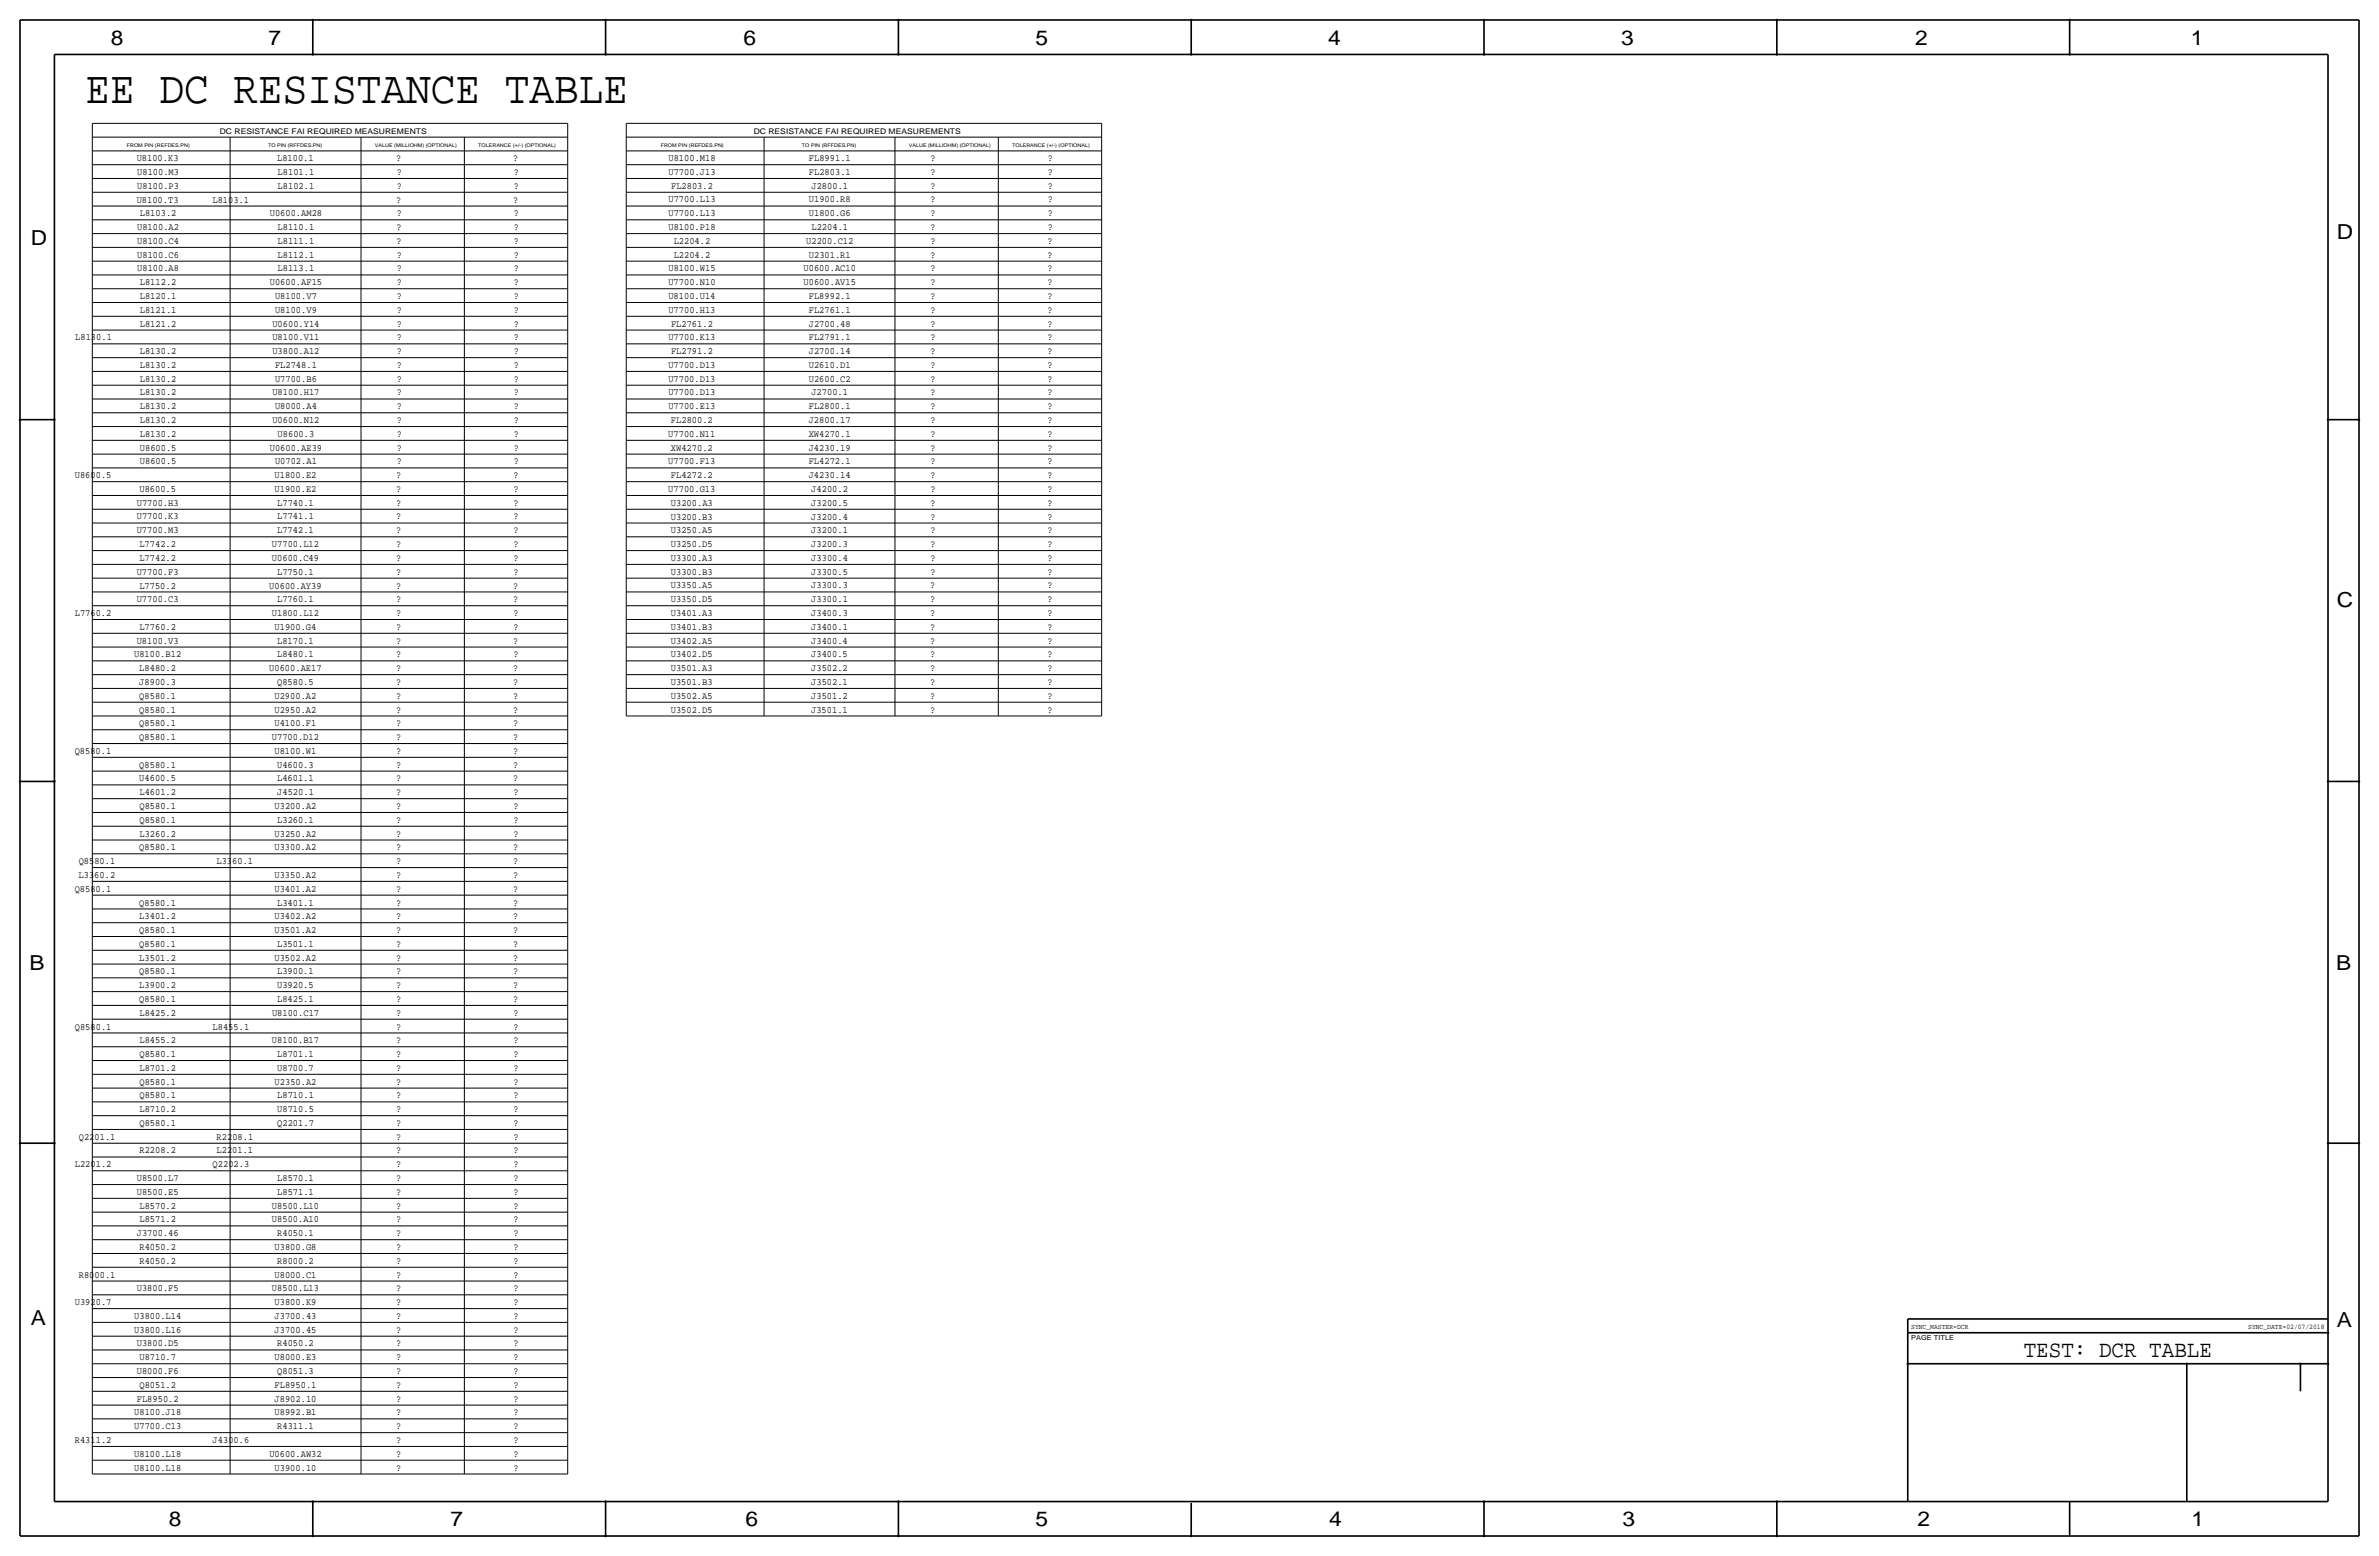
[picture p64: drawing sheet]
<svg xmlns="http://www.w3.org/2000/svg" width="877mm" height="574mm" viewBox="0 0 877 574" stroke-linecap="round" stroke-linejoin="round" font-family="sans-serif">
<defs><g id="words">
<text font-size="17" x="31.5" y="37.8">EE DC RESISTANCE TABLE</text>
<text font-size="8.6" x="746.1" y="500.1">TEST: DCR TABLE</text>
<g font-size="7.6">
<text x="40.9" y="16.5">8</text>
<text x="99" y="16.5">7</text>
<text x="274.1" y="16.5">6</text>
<text x="381.8" y="16.5">5</text>
<text x="489.7" y="16.5">4</text>
<text x="597.7" y="16.5">3</text>
<text x="706.1" y="16.5">2</text>
<text x="807.7" y="16.5">1</text>
<text x="861.6" y="88.1">D</text>
<text x="11.4" y="90.4">D</text>
<text x="861.6" y="223.8">C</text>
<text x="10.9" y="357.6">B</text>
<text x="861.3" y="357.4">B</text>
<text x="11.4" y="488.4">A</text>
<text x="861.6" y="489.2">A</text>
<text x="62.2" y="562.6">8</text>
<text x="166.1" y="562.6">7</text>
<text x="274.8" y="562.6">6</text>
<text x="381.8" y="562.6">5</text>
<text x="490" y="562.6">4</text>
<text x="598.2" y="562.6">3</text>
<text x="706.9" y="562.6">2</text>
<text x="808" y="562.6">1</text>
</g>
<g font-size="3.6">
<text x="50.4" y="59.5">U8100.K3</text>
<text x="102.2" y="59.5">L8100.1</text>
<text x="146.1" y="59.5">?</text>
<text x="189.2" y="59.5">?</text>
<text x="246.5" y="59.4">U8100.M18</text>
<text x="298.2" y="59.4">FL8991.1</text>
<text x="343.1" y="59.4">?</text>
<text x="386.3" y="59.4">?</text>
<text x="50.6" y="64.5">U8100.M3</text>
<text x="102.4" y="64.5">L8101.1</text>
<text x="146.3" y="64.5">?</text>
<text x="189.4" y="64.5">?</text>
<text x="246.5" y="64.5">U7700.J13</text>
<text x="298.2" y="64.5">FL2803.1</text>
<text x="343.1" y="64.5">?</text>
<text x="386.3" y="64.5">?</text>
<text x="50.6" y="69.6">U8100.P3</text>
<text x="102.4" y="69.6">L8102.1</text>
<text x="146.3" y="69.6">?</text>
<text x="189.4" y="69.6">?</text>
<text x="247.4" y="69.5">FL2803.2</text>
<text x="299.2" y="69.5">J2800.1</text>
<text x="343.1" y="69.5">?</text>
<text x="386.3" y="69.5">?</text>
<text x="50.4" y="74.7">U8100.T3</text>
<text x="78.3" y="74.7">L8103.1</text>
<text x="146.1" y="74.7">?</text>
<text x="189.2" y="74.7">?</text>
<text x="246.4" y="74.6">U7700.L13</text>
<text x="298.2" y="74.6">U1900.R8</text>
<text x="343.1" y="74.6">?</text>
<text x="386.3" y="74.6">?</text>
<text x="51.6" y="79.7">L8103.2</text>
<text x="99.5" y="79.7">U0600.AM28</text>
<text x="146.3" y="79.7">?</text>
<text x="189.4" y="79.7">?</text>
<text x="246.4" y="79.7">U7700.L13</text>
<text x="298.2" y="79.7">U1800.G6</text>
<text x="343.1" y="79.7">?</text>
<text x="386.2" y="79.7">?</text>
<text x="50.6" y="84.8">U8100.A2</text>
<text x="50.6" y="89.9">U8100.C4</text>
<text x="102.3" y="84.8">L8110.1</text>
<text x="102.3" y="89.9">L8111.1</text>
<text x="146.2" y="84.8">?</text>
<text x="146.2" y="89.9">?</text>
<text x="189.4" y="84.8">?</text>
<text x="189.4" y="89.9">?</text>
<text x="246.4" y="84.8">U8100.P18</text>
<text x="248.4" y="89.9">L2204.2</text>
<text x="297.2" y="89.9">U2200.C12</text>
<text x="299.2" y="84.8">L2204.1</text>
<text x="343.1" y="89.9">?</text>
<text x="343.1" y="84.8">?</text>
<text x="386.2" y="89.9">?</text>
<text x="386.2" y="84.8">?</text>
<text x="50.6" y="94.9">U8100.C6</text>
<text x="102.3" y="94.9">L8112.1</text>
<text x="146.2" y="94.9">?</text>
<text x="189.4" y="94.9">?</text>
<text x="248.4" y="95">L2204.2</text>
<text x="298.2" y="95">U2301.R1</text>
<text x="343.1" y="95">?</text>
<text x="386.2" y="95">?</text>
<text x="50.6" y="100">U8100.A8</text>
<text x="102.3" y="100">L8113.1</text>
<text x="146.2" y="100">?</text>
<text x="189.4" y="100">?</text>
<text x="246.4" y="100">U8100.W15</text>
<text x="296.3" y="100">U0600.AC10</text>
<text x="343.1" y="100">?</text>
<text x="386.2" y="100">?</text>
<text x="51.6" y="105.1">L8112.2</text>
<text x="99.5" y="105.1">U0600.AF15</text>
<text x="146.2" y="105.1">?</text>
<text x="189.4" y="105.1">?</text>
<text x="246.4" y="105.1">U7700.N10</text>
<text x="296.3" y="105.1">U0600.AV15</text>
<text x="343.1" y="105.1">?</text>
<text x="386.2" y="105.1">?</text>
<text x="51.6" y="110.2">L8120.1</text>
<text x="101.4" y="110.2">U8100.V7</text>
<text x="146.2" y="110.2">?</text>
<text x="189.4" y="110.2">?</text>
<text x="246.4" y="110.2">U8100.U14</text>
<text x="298.2" y="110.2">FL8992.1</text>
<text x="343" y="110.2">?</text>
<text x="386.2" y="110.2">?</text>
<text x="51.6" y="115.3">L8121.1</text>
<text x="101.4" y="115.3">U8100.V9</text>
<text x="146.2" y="115.3">?</text>
<text x="189.4" y="115.3">?</text>
<text x="246.4" y="115.3">U7700.H13</text>
<text x="298.2" y="115.3">FL2761.1</text>
<text x="343" y="115.3">?</text>
<text x="386.2" y="115.3">?</text>
<text x="27.7" y="125.4">L8130.1</text>
<text x="51.6" y="120.4">L8121.2</text>
<text x="100.4" y="120.4">U0600.Y14</text>
<text x="100.4" y="125.4">U8100.V11</text>
<text x="146.3" y="120.4">?</text>
<text x="146.3" y="125.4">?</text>
<text x="189.4" y="120.4">?</text>
<text x="189.4" y="125.4">?</text>
<text x="246.4" y="125.4">U7700.K13</text>
<text x="247.4" y="120.4">FL2761.2</text>
<text x="298.2" y="125.4">FL2791.1</text>
<text x="298.2" y="120.4">J2700.48</text>
<text x="343" y="125.4">?</text>
<text x="343" y="120.4">?</text>
<text x="386.2" y="125.4">?</text>
<text x="386.2" y="120.4">?</text>
<text x="51.6" y="130.5">L8130.2</text>
<text x="100.4" y="130.5">U3800.A12</text>
<text x="146.3" y="130.5">?</text>
<text x="189.4" y="130.5">?</text>
<text x="247.4" y="130.5">FL2791.2</text>
<text x="298.2" y="130.5">J2700.14</text>
<text x="343" y="130.5">?</text>
<text x="386.2" y="130.5">?</text>
<text x="51.6" y="135.6">L8130.2</text>
<text x="101.4" y="135.6">FL2748.1</text>
<text x="146.3" y="135.6">?</text>
<text x="189.4" y="135.6">?</text>
<text x="246.4" y="135.6">U7700.D13</text>
<text x="298.2" y="135.6">U2610.D1</text>
<text x="343" y="135.6">?</text>
<text x="386.2" y="135.6">?</text>
<text x="51.6" y="140.7">L8130.2</text>
<text x="101.4" y="140.7">U7700.B6</text>
<text x="146.3" y="140.7">?</text>
<text x="189.4" y="140.7">?</text>
<text x="246.4" y="140.7">U7700.D13</text>
<text x="298.2" y="140.7">U2600.C2</text>
<text x="343" y="140.7">?</text>
<text x="386.2" y="140.7">?</text>
<text x="51.6" y="145.8">L8130.2</text>
<text x="100.4" y="145.8">U8100.H17</text>
<text x="146.3" y="145.8">?</text>
<text x="189.4" y="145.8">?</text>
<text x="246.4" y="145.8">U7700.D13</text>
<text x="299.1" y="145.8">J2700.1</text>
<text x="343" y="145.8">?</text>
<text x="386.2" y="145.8">?</text>
<text x="51.6" y="155.9">L8130.2</text>
<text x="51.6" y="150.8">L8130.2</text>
<text x="100.4" y="155.9">U0600.N12</text>
<text x="101.4" y="150.8">U8000.A4</text>
<text x="146.3" y="155.9">?</text>
<text x="146.3" y="150.8">?</text>
<text x="189.4" y="155.9">?</text>
<text x="189.4" y="150.8">?</text>
<text x="246.4" y="150.8">U7700.E13</text>
<text x="247.4" y="155.9">FL2800.2</text>
<text x="298.2" y="155.9">J2800.17</text>
<text x="298.2" y="150.8">FL2800.1</text>
<text x="343" y="155.9">?</text>
<text x="343" y="150.8">?</text>
<text x="386.2" y="155.9">?</text>
<text x="386.2" y="150.8">?</text>
<text x="51.6" y="161">L8130.2</text>
<text x="102.4" y="161">U8600.3</text>
<text x="146.3" y="161">?</text>
<text x="189.4" y="161">?</text>
<text x="246.4" y="161">U7700.N11</text>
<text x="298.2" y="161">XW4270.1</text>
<text x="343" y="161">?</text>
<text x="386.2" y="161">?</text>
<text x="51.6" y="166.1">U8600.5</text>
<text x="99.5" y="166.1">U0600.AE39</text>
<text x="146.3" y="166.1">?</text>
<text x="189.4" y="166.1">?</text>
<text x="247.4" y="166.1">XW4270.2</text>
<text x="298.2" y="166.1">J4230.19</text>
<text x="343" y="166.1">?</text>
<text x="386.2" y="166.1">?</text>
<text x="51.6" y="171.2">U8600.5</text>
<text x="101.4" y="171.2">U0702.A1</text>
<text x="146.3" y="171.2">?</text>
<text x="189.4" y="171.2">?</text>
<text x="246.4" y="171.2">U7700.F13</text>
<text x="298.2" y="171.2">FL4272.1</text>
<text x="343" y="171.2">?</text>
<text x="386.2" y="171.2">?</text>
<text x="27.6" y="176.3">U8600.5</text>
<text x="101.2" y="176.3">U1800.E2</text>
<text x="146.1" y="176.3">?</text>
<text x="189.3" y="176.3">?</text>
<text x="247.3" y="176.3">FL4272.2</text>
<text x="298.1" y="176.3">J4230.14</text>
<text x="343" y="176.3">?</text>
<text x="386.2" y="176.3">?</text>
<text x="51.4" y="181.4">U8600.5</text>
<text x="101.2" y="181.4">U1900.E2</text>
<text x="146.1" y="181.4">?</text>
<text x="189.3" y="181.4">?</text>
<text x="246.4" y="181.3">U7700.G13</text>
<text x="299.1" y="181.3">J4200.2</text>
<text x="343" y="181.3">?</text>
<text x="386.2" y="181.3">?</text>
<text x="50.4" y="186.4">U7700.H3</text>
<text x="50.4" y="191.5">U7700.K3</text>
<text x="102.2" y="186.4">L7740.1</text>
<text x="102.2" y="191.5">L7741.1</text>
<text x="146.1" y="186.4">?</text>
<text x="146.1" y="191.5">?</text>
<text x="189.3" y="186.4">?</text>
<text x="189.3" y="191.5">?</text>
<text x="247.3" y="191.5">U3200.B3</text>
<text x="247.3" y="186.4">U3200.A3</text>
<text x="299.1" y="191.5">J3200.4</text>
<text x="299.1" y="186.4">J3200.5</text>
<text x="343" y="191.5">?</text>
<text x="343" y="186.4">?</text>
<text x="386.2" y="191.5">?</text>
<text x="386.2" y="186.4">?</text>
<text x="50.4" y="196.6">U7700.M3</text>
<text x="102.2" y="196.6">L7742.1</text>
<text x="146.1" y="196.6">?</text>
<text x="189.3" y="196.6">?</text>
<text x="247.3" y="196.6">U3250.A5</text>
<text x="299.1" y="196.6">J3200.1</text>
<text x="343" y="196.6">?</text>
<text x="386.2" y="196.6">?</text>
<text x="51.4" y="201.7">L7742.2</text>
<text x="100.3" y="201.7">U7700.L12</text>
<text x="146.1" y="201.7">?</text>
<text x="189.3" y="201.7">?</text>
<text x="247.3" y="201.7">U3250.D5</text>
<text x="299.1" y="201.7">J3200.3</text>
<text x="343" y="201.7">?</text>
<text x="386.2" y="201.7">?</text>
<text x="51.4" y="206.8">L7742.2</text>
<text x="100.3" y="206.8">U0600.C49</text>
<text x="146.1" y="206.8">?</text>
<text x="189.3" y="206.8">?</text>
<text x="247.3" y="206.7">U3300.A3</text>
<text x="299.1" y="206.7">J3300.4</text>
<text x="343" y="206.7">?</text>
<text x="386.2" y="206.7">?</text>
<text x="50.4" y="211.8">U7700.F3</text>
<text x="102.2" y="211.8">L7750.1</text>
<text x="146.1" y="211.8">?</text>
<text x="189.2" y="211.8">?</text>
<text x="247.3" y="211.8">U3300.B3</text>
<text x="299.1" y="211.8">J3300.5</text>
<text x="343" y="211.8">?</text>
<text x="386.2" y="211.8">?</text>
<text x="51.4" y="216.9">L7750.2</text>
<text x="99.3" y="216.9">U0600.AY39</text>
<text x="146.1" y="216.9">?</text>
<text x="189.2" y="216.9">?</text>
<text x="247.3" y="222">U3350.D5</text>
<text x="247.3" y="216.9">U3350.A5</text>
<text x="299.1" y="222">J3300.1</text>
<text x="299.1" y="216.9">J3300.3</text>
<text x="343" y="222">?</text>
<text x="343" y="216.9">?</text>
<text x="386.2" y="222">?</text>
<text x="386.2" y="216.9">?</text>
<text x="27.6" y="227.1">L7760.2</text>
<text x="50.4" y="222">U7700.C3</text>
<text x="100.3" y="227.1">U1800.L12</text>
<text x="102.2" y="222">L7760.1</text>
<text x="146.1" y="222">?</text>
<text x="146.1" y="227.1">?</text>
<text x="189.2" y="222">?</text>
<text x="189.3" y="227.1">?</text>
<text x="247.3" y="227.1">U3401.A3</text>
<text x="299.1" y="227.1">J3400.3</text>
<text x="343" y="227.1">?</text>
<text x="386.2" y="227.1">?</text>
<text x="51.4" y="232.2">L7760.2</text>
<text x="101.2" y="232.2">U1900.G4</text>
<text x="146.1" y="232.2">?</text>
<text x="189.3" y="232.2">?</text>
<text x="247.3" y="232.1">U3401.B3</text>
<text x="299.1" y="232.1">J3400.1</text>
<text x="343" y="232.1">?</text>
<text x="386.2" y="232.1">?</text>
<text x="50.4" y="237.2">U8100.V3</text>
<text x="102.2" y="237.2">L8170.1</text>
<text x="146.1" y="237.2">?</text>
<text x="189.2" y="237.2">?</text>
<text x="247.3" y="237.2">U3402.A5</text>
<text x="299.1" y="237.2">J3400.4</text>
<text x="343" y="237.2">?</text>
<text x="386.1" y="237.2">?</text>
<text x="49.5" y="242.3">U8100.B12</text>
<text x="102.2" y="242.3">L8480.1</text>
<text x="146.1" y="242.3">?</text>
<text x="189.3" y="242.3">?</text>
<text x="247.3" y="242.3">U3402.D5</text>
<text x="299.1" y="242.3">J3400.5</text>
<text x="343" y="242.3">?</text>
<text x="386.1" y="242.3">?</text>
<text x="51.4" y="247.4">L8480.2</text>
<text x="99.3" y="247.4">U0600.AE17</text>
<text x="146.1" y="247.4">?</text>
<text x="189.2" y="247.4">?</text>
<text x="247.3" y="247.4">U3501.A3</text>
<text x="299.1" y="247.4">J3502.2</text>
<text x="343" y="247.4">?</text>
<text x="386.1" y="247.4">?</text>
<text x="51.4" y="252.5">J8900.3</text>
<text x="51.4" y="257.6">Q8580.1</text>
<text x="101.2" y="257.6">U2900.A2</text>
<text x="102.2" y="252.5">Q8580.5</text>
<text x="146.1" y="252.5">?</text>
<text x="146.1" y="257.6">?</text>
<text x="189.2" y="252.5">?</text>
<text x="189.2" y="257.6">?</text>
<text x="247.3" y="257.6">U3502.A5</text>
<text x="247.3" y="252.5">U3501.B3</text>
<text x="299.1" y="257.6">J3501.2</text>
<text x="299.1" y="252.5">J3502.1</text>
<text x="343" y="257.6">?</text>
<text x="343" y="252.5">?</text>
<text x="386.1" y="257.6">?</text>
<text x="386.1" y="252.5">?</text>
<text x="51.4" y="262.6">Q8580.1</text>
<text x="101.2" y="262.6">U2950.A2</text>
<text x="146.1" y="262.6">?</text>
<text x="189.2" y="262.6">?</text>
<text x="247.3" y="262.6">U3502.D5</text>
<text x="299.1" y="262.6">J3501.1</text>
<text x="343" y="262.6">?</text>
<text x="386.1" y="262.6">?</text>
<text x="51.4" y="267.7">Q8580.1</text>
<text x="101.2" y="267.7">U4100.F1</text>
<text x="146.1" y="267.7">?</text>
<text x="189.2" y="267.7">?</text>
<text x="51.4" y="272.8">Q8580.1</text>
<text x="100.2" y="272.8">U7700.D12</text>
<text x="146.1" y="272.8">?</text>
<text x="189.2" y="272.8">?</text>
<text x="27.5" y="277.9">Q8580.1</text>
<text x="101.2" y="277.9">U8100.W1</text>
<text x="146.1" y="277.9">?</text>
<text x="189.2" y="277.9">?</text>
<text x="51.4" y="283">Q8580.1</text>
<text x="102.2" y="283">U4600.3</text>
<text x="146.1" y="283">?</text>
<text x="189.2" y="283">?</text>
<text x="51.4" y="288.1">U4600.5</text>
<text x="51.4" y="293.1">L4601.2</text>
<text x="102.2" y="288.1">L4601.1</text>
<text x="102.2" y="293.1">J4520.1</text>
<text x="146.1" y="288.1">?</text>
<text x="146.1" y="293.1">?</text>
<text x="189.2" y="288.1">?</text>
<text x="189.3" y="293.1">?</text>
<text x="51.4" y="298.2">Q8580.1</text>
<text x="101.2" y="298.2">U3200.A2</text>
<text x="146.1" y="298.2">?</text>
<text x="189.3" y="298.2">?</text>
<text x="51.4" y="303.3">Q8580.1</text>
<text x="102.2" y="303.3">L3260.1</text>
<text x="146.1" y="303.3">?</text>
<text x="189.3" y="303.3">?</text>
<text x="51.4" y="308.4">L3260.2</text>
<text x="101.2" y="308.4">U3250.A2</text>
<text x="146.1" y="308.4">?</text>
<text x="189.3" y="308.4">?</text>
<text x="51.4" y="313.4">Q8580.1</text>
<text x="101.2" y="313.4">U3300.A2</text>
<text x="146.1" y="313.4">?</text>
<text x="189.2" y="313.4">?</text>
<text x="29" y="323.6">L3360.2</text>
<text x="29" y="318.5">Q8580.1</text>
<text x="79.8" y="318.5">L3360.1</text>
<text x="101.2" y="323.6">U3350.A2</text>
<text x="146.1" y="318.5">?</text>
<text x="146.1" y="323.6">?</text>
<text x="189.2" y="318.5">?</text>
<text x="189.2" y="323.6">?</text>
<text x="27.5" y="328.7">Q8580.1</text>
<text x="101.2" y="328.7">U3401.A2</text>
<text x="146.1" y="328.7">?</text>
<text x="189.2" y="328.7">?</text>
<text x="51.4" y="333.8">Q8580.1</text>
<text x="102.2" y="333.8">L3401.1</text>
<text x="146.1" y="333.8">?</text>
<text x="189.2" y="333.8">?</text>
<text x="51.4" y="338.8">L3401.2</text>
<text x="101.2" y="338.8">U3402.A2</text>
<text x="146.1" y="338.8">?</text>
<text x="189.2" y="338.8">?</text>
<text x="51.4" y="343.9">Q8580.1</text>
<text x="101.2" y="343.9">U3501.A2</text>
<text x="146.1" y="343.9">?</text>
<text x="189.2" y="343.9">?</text>
<text x="51.4" y="349">Q8580.1</text>
<text x="102.2" y="349">L3501.1</text>
<text x="146.1" y="349">?</text>
<text x="189.2" y="349">?</text>
<text x="51.4" y="354.1">L3501.2</text>
<text x="51.4" y="359.2">Q8580.1</text>
<text x="101.2" y="354.1">U3502.A2</text>
<text x="102.2" y="359.2">L3900.1</text>
<text x="146.1" y="359.2">?</text>
<text x="146.1" y="354.1">?</text>
<text x="189.2" y="359.2">?</text>
<text x="189.2" y="354.1">?</text>
<text x="51.4" y="364.3">L3900.2</text>
<text x="102.2" y="364.3">U3920.5</text>
<text x="146.1" y="364.3">?</text>
<text x="189.2" y="364.3">?</text>
<text x="51.4" y="369.3">Q8580.1</text>
<text x="102.2" y="369.3">L8425.1</text>
<text x="146.1" y="369.3">?</text>
<text x="189.2" y="369.3">?</text>
<text x="51.4" y="374.4">L8425.2</text>
<text x="100.3" y="374.4">U8100.C17</text>
<text x="146.1" y="374.4">?</text>
<text x="189.3" y="374.4">?</text>
<text x="27.6" y="379.5">Q8580.1</text>
<text x="78.4" y="379.5">L8455.1</text>
<text x="146.1" y="379.5">?</text>
<text x="189.3" y="379.5">?</text>
<text x="51.4" y="384.6">L8455.2</text>
<text x="51.4" y="389.6">Q8580.1</text>
<text x="100.3" y="384.6">U8100.B17</text>
<text x="102.2" y="389.6">L8701.1</text>
<text x="146.1" y="384.6">?</text>
<text x="146.1" y="389.6">?</text>
<text x="189.3" y="384.6">?</text>
<text x="189.3" y="389.6">?</text>
<text x="51.4" y="394.7">L8701.2</text>
<text x="102.2" y="394.7">U8700.7</text>
<text x="146.1" y="394.7">?</text>
<text x="189.3" y="394.7">?</text>
<text x="51.4" y="399.8">Q8580.1</text>
<text x="101.2" y="399.8">U2350.A2</text>
<text x="146.1" y="399.8">?</text>
<text x="189.3" y="399.8">?</text>
<text x="51.4" y="404.8">Q8580.1</text>
<text x="102.2" y="404.8">L8710.1</text>
<text x="146.1" y="404.8">?</text>
<text x="189.3" y="404.8">?</text>
<text x="51.4" y="409.9">L8710.2</text>
<text x="102.2" y="409.9">U8710.5</text>
<text x="146.1" y="409.9">?</text>
<text x="189.3" y="409.9">?</text>
<text x="51.4" y="415">Q8580.1</text>
<text x="102.2" y="415">Q2201.7</text>
<text x="146.1" y="415">?</text>
<text x="189.3" y="415">?</text>
<text x="29.1" y="420.1">Q2201.1</text>
<text x="51.4" y="425.2">R2208.2</text>
<text x="79.8" y="425.2">L2201.1</text>
<text x="79.9" y="420.1">R2208.1</text>
<text x="146.1" y="425.2">?</text>
<text x="146.1" y="420.1">?</text>
<text x="189.3" y="425.2">?</text>
<text x="189.3" y="420.1">?</text>
<text x="27.6" y="430.2">L2201.2</text>
<text x="78.4" y="430.2">Q2202.3</text>
<text x="146.1" y="430.2">?</text>
<text x="189.3" y="430.2">?</text>
<text x="50.4" y="435.3">U8500.L7</text>
<text x="102.2" y="435.3">L8570.1</text>
<text x="146.1" y="435.3">?</text>
<text x="189.3" y="435.3">?</text>
<text x="50.4" y="440.4">U8500.E5</text>
<text x="102.2" y="440.4">L8571.1</text>
<text x="146.1" y="440.4">?</text>
<text x="189.3" y="440.4">?</text>
<text x="51.4" y="445.5">L8570.2</text>
<text x="100.3" y="445.5">U8500.L10</text>
<text x="146.1" y="445.5">?</text>
<text x="189.3" y="445.5">?</text>
<text x="50.4" y="455.7">J3700.46</text>
<text x="51.4" y="450.6">L8571.2</text>
<text x="100.3" y="450.6">U8500.A10</text>
<text x="102.2" y="455.7">R4050.1</text>
<text x="146.1" y="455.7">?</text>
<text x="146.1" y="450.6">?</text>
<text x="189.3" y="455.7">?</text>
<text x="189.3" y="450.6">?</text>
<text x="51.4" y="460.7">R4050.2</text>
<text x="101.2" y="460.7">U3800.G8</text>
<text x="146.1" y="460.7">?</text>
<text x="189.3" y="460.7">?</text>
<text x="51.4" y="465.8">R4050.2</text>
<text x="102.2" y="465.8">R8000.2</text>
<text x="146.1" y="465.8">?</text>
<text x="189.3" y="465.8">?</text>
<text x="29.1" y="470.9">R8000.1</text>
<text x="101.2" y="470.9">U8000.C1</text>
<text x="146.1" y="470.9">?</text>
<text x="189.3" y="470.9">?</text>
<text x="50.4" y="476">U3800.F5</text>
<text x="100.3" y="476">U8500.L13</text>
<text x="146.1" y="476">?</text>
<text x="189.3" y="476">?</text>
<text x="27.6" y="481.1">U3920.7</text>
<text x="101.2" y="481.1">U3800.K9</text>
<text x="146.1" y="481.1">?</text>
<text x="189.3" y="481.1">?</text>
<text x="49.5" y="491.2">U3800.L16</text>
<text x="49.5" y="486.1">U3800.L14</text>
<text x="101.2" y="491.2">J3700.45</text>
<text x="101.2" y="486.1">J3700.43</text>
<text x="146.1" y="491.2">?</text>
<text x="146.1" y="486.1">?</text>
<text x="189.3" y="491.2">?</text>
<text x="189.3" y="486.1">?</text>
<text x="50.4" y="496.3">U3800.D5</text>
<text x="102.2" y="496.3">R4050.2</text>
<text x="146.1" y="496.3">?</text>
<text x="189.3" y="496.3">?</text>
<text x="51.4" y="501.4">U8710.7</text>
<text x="101.2" y="501.4">U8000.E3</text>
<text x="146.1" y="501.4">?</text>
<text x="189.3" y="501.4">?</text>
<text x="50.4" y="506.5">U8000.F6</text>
<text x="102.2" y="506.5">Q8051.3</text>
<text x="146.1" y="506.5">?</text>
<text x="189.3" y="506.5">?</text>
<text x="51.4" y="511.5">Q8051.2</text>
<text x="101.2" y="511.5">FL8950.1</text>
<text x="146.1" y="511.5">?</text>
<text x="189.3" y="511.5">?</text>
<text x="49.5" y="521.7">U8100.J18</text>
<text x="50.4" y="516.6">FL8950.2</text>
<text x="101.2" y="521.7">U8992.B1</text>
<text x="101.2" y="516.6">J8902.10</text>
<text x="146.1" y="521.7">?</text>
<text x="146.1" y="516.6">?</text>
<text x="189.3" y="521.7">?</text>
<text x="189.3" y="516.6">?</text>
<text x="49.5" y="526.8">U7700.C13</text>
<text x="102.2" y="526.8">R4311.1</text>
<text x="146.1" y="526.8">?</text>
<text x="189.3" y="526.8">?</text>
<text x="27.6" y="531.9">R4311.2</text>
<text x="78.4" y="531.9">J4300.6</text>
<text x="146.1" y="531.9">?</text>
<text x="189.3" y="531.9">?</text>
<text x="49.5" y="537">U8100.L18</text>
<text x="99.3" y="537">U0600.AW32</text>
<text x="146.1" y="537">?</text>
<text x="189.3" y="537">?</text>
<text x="49.5" y="542">U8100.L18</text>
<text x="101.2" y="542">U3900.10</text>
<text x="146.1" y="542">?</text>
<text x="189.3" y="542">?</text>
</g>
<g font-size="2.9">
<text x="81" y="49.3">DC RESISTANCE FAI REQUIRED MEASUREMENTS</text>
<text x="277.9" y="49.3">DC RESISTANCE FAI REQUIRED MEASUREMENTS</text>
</g>
<g font-size="2.6">
<text x="704.6" y="490">SYNC_MASTER=DCR</text>
<text x="828.8" y="490">SYNC_DATE=02/07/2018</text>
</g>
<text font-size="2.5" x="704.6" y="493.8">PAGE TITLE</text>
<g font-size="1.8">
<text x="46.7" y="54.4">FROM PIN (REFDES.PN)</text>
<text x="98.8" y="54.4">TO PIN (RFFDES.PN)</text>
<text x="138.2" y="54.4">VALUE (MILLIOHM) (OPTIONAL)</text>
<text x="176.3" y="54.4">TOLERANCE (+/-) (OPTIONAL)</text>
<text x="243.6" y="54.4">FROM PIN (REFDES.PN)</text>
<text x="295.7" y="54.4">TO PIN (RFFDES.PN)</text>
<text x="335" y="54.4">VALUE (MILLIOHM) (OPTIONAL)</text>
<text x="373.1" y="54.4">TOLERANCE (+/-) (OPTIONAL)</text>
</g>
</g></defs>
<g fill="none" stroke="#000" stroke-width=".6" stroke-linecap="butt">
<path d="M7.4 7.4v558.8zM7.4 7.4h862.3zM115.3 7.4v12.7zM223.3 7.4v12.7zM331.2 7.4v12.7zM439.2 7.4v12.7zM547.1 7.4v12.7zM655.1 7.4v12.7zM763 7.4v12.7zM869.7 7.4v558.8zM20.1 20.1h838.2zM20.1 20.1v533.4z"/>
<path d="M858.3 20.1v533.4zM7.4 154.7h12.7zM858.3 154.7h11.4zM7.4 288h12.7zM858.3 288h11.4zM7.4 421.4h12.7zM858.3 421.4h11.4zM703.3 491.2h155zM703.3 486.2v5zM703.3 486.2h155zM703.3 491.2v62.3zM703.3 502.7h155z"/>
<path d="M806.2 502.7v50.8zM848.1 502.7v10.1zM20.1 553.5h838.2zM115.3 553.5v12.7zM223.3 553.5v12.7zM331.2 553.5v12.7zM439.2 554v12.2zM547.1 553.5v12.7zM655.1 553.5v12.7zM763 553.5v12.7zM7.4 566.2h862.3z"/>
</g>
<g fill="none" stroke="#000" stroke-width=".37">
<path d="M34 55.6v5.1zM34 45.5v10.1zM34 55.6h175.3zM34 45.5h175.3zM34 50.5h175.3zM84.8 55.6v5.1zM84.8 50.5v5.1zM133.1 55.6v5.1zM133.1 50.5v5.1zM171.2 55.6v5.1zM171.2 50.5v5.1zM209.3 55.6v5.1z"/>
<path d="M209.3 45.5v10.1zM230.9 45.5v10.1zM230.9 55.6v5.1zM230.9 55.6h175.2zM230.9 45.5h175.2zM230.9 50.5h175.2zM281.7 50.5v5.1zM281.7 55.6v5.1zM329.9 50.5v5.1zM329.9 55.6v5.1zM368 50.5v5.1zM368 55.6v5.1z"/>
<path d="M406.1 45.5v10.1zM406.1 55.6v5.1zM34 70.9v5zM34 65.8v5.1zM34 60.7v5.1zM34 75.9v5.1zM34 75.9h175.3zM34 60.7h175.3zM34 70.9h175.3zM34 65.8h175.3zM84.8 70.9v5zM84.8 65.8v5.1z"/>
<path d="M84.8 60.7v5.1zM84.8 75.9v5.1zM133.1 70.9v5zM133.1 65.8v5.1zM133.1 60.7v5.1zM133.1 75.9v5.1zM171.2 70.9v5zM171.2 65.8v5.1zM171.2 60.7v5.1zM171.2 75.9v5.1zM209.3 70.9v5zM209.3 65.8v5.1z"/>
<path d="M209.3 60.7v5.1zM209.3 75.9v5.1zM230.9 60.7v5.1zM230.9 65.8v5.1zM230.9 70.9v5zM230.9 75.9v5.1zM230.9 60.7h175.2zM230.9 65.8h175.2zM230.9 70.9h175.2zM230.9 75.9h175.2zM281.7 60.7v5.1zM281.7 65.8v5.1z"/>
<path d="M281.7 70.9v5zM281.7 75.9v5.1zM329.9 60.7v5.1zM329.9 65.8v5.1zM329.9 70.9v5zM329.9 75.9v5.1zM368 60.7v5.1zM368 65.8v5.1zM368 70.9v5zM368 75.9v5.1zM406.1 60.7v5.1zM406.1 65.8v5.1z"/>
<path d="M406.1 70.9v5zM406.1 75.9v5.1zM34 96.3v5zM34 91.2v5.1zM34 86.1v5.1zM34 81v5.1zM34 81h175.3zM34 96.3h175.3zM34 91.2h175.3zM34 86.1h175.3zM84.8 96.3v5zM84.8 91.2v5.1z"/>
<path d="M84.8 86.1v5.1zM84.8 81v5.1zM133.1 96.3v5zM133.1 91.2v5.1zM133.1 86.1v5.1zM133.1 81v5.1zM171.2 96.3v5zM171.2 91.2v5.1zM171.2 86.1v5.1zM171.2 81v5.1zM209.3 96.3v5zM209.3 91.2v5.1z"/>
<path d="M209.3 86.1v5.1zM209.3 81v5.1zM230.9 81v5.1zM230.9 86.1v5.1zM230.9 91.2v5.1zM230.9 96.3v5zM230.9 81h175.2zM230.9 86.1h175.2zM230.9 91.2h175.2zM230.9 96.3h175.2zM281.7 81v5.1zM281.7 86.1v5.1z"/>
<path d="M281.7 91.2v5.1zM281.7 96.3v5zM329.9 81v5.1zM329.9 86.1v5.1zM329.9 91.2v5.1zM329.9 96.3v5zM368 81v5.1zM368 86.1v5.1zM368 91.2v5.1zM368 96.3v5zM406.1 81v5.1zM406.1 86.1v5.1z"/>
<path d="M406.1 91.2v5.1zM406.1 96.3v5zM34 116.6v5.1zM34 111.5v5.1zM34 106.4v5.1zM34 101.3v5.1zM34 116.6h175.3zM34 111.5h175.3zM34 106.4h175.3zM34 101.3h175.3zM84.8 116.6v5.1zM84.8 111.5v5.1z"/>
<path d="M84.8 106.4v5.1zM84.8 101.3v5.1zM133.1 116.6v5.1zM133.1 111.5v5.1zM133.1 106.4v5.1zM133.1 101.3v5.1zM171.2 116.6v5.1zM171.2 111.5v5.1zM171.2 106.4v5.1zM171.2 101.3v5.1zM209.3 116.6v5.1zM209.3 111.5v5.1z"/>
<path d="M209.3 106.4v5.1zM209.3 101.3v5.1zM230.9 101.3v5.1zM230.9 106.4v5.1zM230.9 111.5v5.1zM230.9 116.6v5.1zM230.9 101.3h175.2zM230.9 106.4h175.2zM230.9 111.5h175.2zM230.9 116.6h175.2zM281.7 101.3v5.1zM281.7 106.4v5.1z"/>
<path d="M281.7 111.5v5.1zM281.7 116.6v5.1zM329.9 101.3v5.1zM329.9 106.4v5.1zM329.9 111.5v5.1zM329.9 116.6v5.1zM368 101.3v5.1zM368 106.4v5.1zM368 111.5v5.1zM368 116.6v5.1zM406.1 101.3v5.1zM406.1 106.4v5.1z"/>
<path d="M406.1 111.5v5.1zM406.1 116.6v5.1zM34 136.9v5.1zM34 131.8v5.1zM34 126.7v5.1zM34 121.7v5zM34 121.7h175.3zM34 136.9h175.3zM34 131.8h175.3zM34 126.7h175.3zM84.8 136.9v5.1zM84.8 131.8v5.1z"/>
<path d="M84.8 126.7v5.1zM84.8 121.7v5zM133.1 136.9v5.1zM133.1 131.8v5.1zM133.1 126.7v5.1zM133.1 121.7v5zM171.2 136.9v5.1zM171.2 131.8v5.1zM171.2 126.7v5.1zM171.2 121.7v5zM209.3 136.9v5.1zM209.3 131.8v5.1z"/>
<path d="M209.3 126.7v5.1zM209.3 121.7v5zM230.9 121.7v5zM230.9 126.7v5.1zM230.9 131.8v5.1zM230.9 136.9v5.1zM230.9 121.7h175.2zM230.9 126.7h175.2zM230.9 131.8h175.2zM230.9 136.9h175.2zM281.7 121.7v5zM281.7 126.7v5.1z"/>
<path d="M281.7 131.8v5.1zM281.7 136.9v5.1zM329.9 121.7v5zM329.9 126.7v5.1zM329.9 131.8v5.1zM329.9 136.9v5.1zM368 121.7v5zM368 126.7v5.1zM368 131.8v5.1zM368 136.9v5.1zM406.1 121.7v5zM406.1 126.7v5.1z"/>
<path d="M406.1 131.8v5.1zM406.1 136.9v5.1zM34 157.2v5.1zM34 152.1v5.1zM34 147.1v5zM34 142v5.1zM34 157.2h175.3zM34 152.1h175.3zM34 147.1h175.3zM34 142h175.3zM84.8 157.2v5.1zM84.8 152.1v5.1z"/>
<path d="M84.8 147.1v5zM84.8 142v5.1zM133.1 157.2v5.1zM133.1 152.1v5.1zM133.1 147.1v5zM133.1 142v5.1zM171.2 157.2v5.1zM171.2 152.1v5.1zM171.2 147.1v5zM171.2 142v5.1zM209.3 157.2v5.1zM209.3 152.1v5.1z"/>
<path d="M209.3 147.1v5zM209.3 142v5.1zM230.9 142v5.1zM230.9 147.1v5zM230.9 152.1v5.1zM230.9 157.2v5.1zM230.9 142h175.2zM230.9 147.1h175.2zM230.9 152.1h175.2zM230.9 157.2h175.2zM281.7 142v5.1zM281.7 147.1v5z"/>
<path d="M281.7 152.1v5.1zM281.7 157.2v5.1zM329.9 142v5.1zM329.9 147.1v5zM329.9 152.1v5.1zM329.9 157.2v5.1zM368 142v5.1zM368 147.1v5zM368 152.1v5.1zM368 157.2v5.1zM406.1 142v5.1zM406.1 147.1v5z"/>
<path d="M406.1 152.1v5.1zM406.1 157.2v5.1zM34 177.5v5.1zM34 172.5v5zM34 167.4v5.1zM34 162.3v5.1zM34 177.5h175.3zM34 172.5h175.3zM34 167.4h175.3zM34 162.3h175.3zM84.8 177.5v5.1zM84.8 172.5v5z"/>
<path d="M84.8 167.4v5.1zM84.8 162.3v5.1zM133.1 177.5v5.1zM133.1 172.5v5zM133.1 167.4v5.1zM133.1 162.3v5.1zM171.2 177.5v5.1zM171.2 172.5v5zM171.2 167.4v5.1zM171.2 162.3v5.1zM209.3 177.5v5.1zM209.3 172.5v5z"/>
<path d="M209.3 167.4v5.1zM209.3 162.3v5.1zM230.9 162.3v5.1zM230.9 167.4v5.1zM230.9 172.5v5zM230.9 177.5v5.1zM230.9 162.3h175.2zM230.9 167.4h175.2zM230.9 172.5h175.2zM230.9 177.5h175.2zM281.7 162.3v5.1zM281.7 167.4v5.1z"/>
<path d="M281.7 172.5v5zM281.7 177.5v5.1zM329.9 162.3v5.1zM329.9 167.4v5.1zM329.9 172.5v5zM329.9 177.5v5.1zM368 162.3v5.1zM368 167.4v5.1zM368 172.5v5zM368 177.5v5.1zM406.1 162.3v5.1zM406.1 167.4v5.1z"/>
<path d="M406.1 172.5v5zM406.1 177.5v5.1zM34 192.8v5.1zM34 197.9v5zM34 182.6v5.1zM34 187.7v5.1zM34 197.9h175.3zM34 187.7h175.3zM34 182.6h175.3zM34 192.8h175.3zM84.8 192.8v5.1zM84.8 197.9v5z"/>
<path d="M84.8 182.6v5.1zM84.8 187.7v5.1zM133.1 192.8v5.1zM133.1 197.9v5zM133.1 182.6v5.1zM133.1 187.7v5.1zM171.2 192.8v5.1zM171.2 197.9v5zM171.2 182.6v5.1zM171.2 187.7v5.1zM209.3 192.8v5.1zM209.3 197.9v5z"/>
<path d="M209.3 182.6v5.1zM209.3 187.7v5.1zM230.9 182.6v5.1zM230.9 187.7v5.1zM230.9 192.8v5.1zM230.9 197.9v5zM230.9 182.6h175.2zM230.9 187.7h175.2zM230.9 192.8h175.2zM230.9 197.9h175.2zM281.7 182.6v5.1zM281.7 187.7v5.1z"/>
<path d="M281.7 192.8v5.1zM281.7 197.9v5zM329.9 182.6v5.1zM329.9 187.7v5.1zM329.9 192.8v5.1zM329.9 197.9v5zM368 182.6v5.1zM368 187.7v5.1zM368 192.8v5.1zM368 197.9v5zM406.1 182.6v5.1zM406.1 187.7v5.1z"/>
<path d="M406.1 192.8v5.1zM406.1 197.9v5zM34 218.2v5.1zM34 213.1v5.1zM34 208v5.1zM34 202.9v5.1zM34 218.2h175.3zM34 213.1h175.3zM34 208h175.3zM34 202.9h175.3zM84.8 218.2v5.1zM84.8 213.1v5.1z"/>
<path d="M84.8 208v5.1zM84.8 202.9v5.1zM133.1 218.2v5.1zM133.1 213.1v5.1zM133.1 208v5.1zM133.1 202.9v5.1zM171.2 218.2v5.1zM171.2 213.1v5.1zM171.2 208v5.1zM171.2 202.9v5.1zM209.3 218.2v5.1zM209.3 213.1v5.1z"/>
<path d="M209.3 208v5.1zM209.3 202.9v5.1zM230.9 202.9v5.1zM230.9 208v5.1zM230.9 213.1v5.1zM230.9 218.2v5.1zM230.9 202.9h175.2zM230.9 208h175.2zM230.9 213.1h175.2zM230.9 218.2h175.2zM281.7 202.9v5.1zM281.7 208v5.1z"/>
<path d="M281.7 213.1v5.1zM281.7 218.2v5.1zM329.9 202.9v5.1zM329.9 208v5.1zM329.9 213.1v5.1zM329.9 218.2v5.1zM368 202.9v5.1zM368 208v5.1zM368 213.1v5.1zM368 218.2v5.1zM406.1 202.9v5.1zM406.1 208v5.1z"/>
<path d="M406.1 213.1v5.1zM406.1 218.2v5.1zM34 233.4v5.1zM34 238.5v5.1zM34 228.3v5.1zM34 223.3v5zM34 238.5h175.3zM34 223.3h175.3zM34 233.4h175.3zM34 228.3h175.3zM84.8 233.4v5.1zM84.8 238.5v5.1z"/>
<path d="M84.8 228.3v5.1zM84.8 223.3v5zM133.1 233.4v5.1zM133.1 238.5v5.1zM133.1 228.3v5.1zM133.1 223.3v5zM171.2 233.4v5.1zM171.2 238.5v5.1zM171.2 228.3v5.1zM171.2 223.3v5zM209.3 233.4v5.1zM209.3 238.5v5.1z"/>
<path d="M209.3 228.3v5.1zM209.3 223.3v5zM230.9 223.3v5zM230.9 228.3v5.1zM230.9 233.4v5.1zM230.9 238.5v5.1zM230.9 223.3h175.2zM230.9 228.3h175.2zM230.9 233.4h175.2zM230.9 238.5h175.2zM281.7 223.3v5zM281.7 228.3v5.1z"/>
<path d="M281.7 233.4v5.1zM281.7 238.5v5.1zM329.9 223.3v5zM329.9 228.3v5.1zM329.9 233.4v5.1zM329.9 238.5v5.1zM368 223.3v5zM368 228.3v5.1zM368 233.4v5.1zM368 238.5v5.1zM406.1 223.3v5zM406.1 228.3v5.1z"/>
<path d="M406.1 233.4v5.1zM406.1 238.5v5.1zM34 258.8v5.1zM34 253.7v5.1zM34 248.7v5zM34 243.6v5.1zM34 258.8h175.3zM34 253.7h175.3zM34 248.7h175.3zM34 243.6h175.3zM84.8 258.8v5.1zM84.8 253.7v5.1z"/>
<path d="M84.8 248.7v5zM84.8 243.6v5.1zM133.1 258.8v5.1zM133.1 253.7v5.1zM133.1 248.7v5zM133.1 243.6v5.1zM171.2 258.8v5.1zM171.2 253.7v5.1zM171.2 248.7v5zM171.2 243.6v5.1zM209.3 258.8v5.1zM209.3 253.7v5.1z"/>
<path d="M209.3 248.7v5zM209.3 243.6v5.1zM230.9 243.6v5.1zM230.9 248.7v5zM230.9 253.7v5.1zM230.9 258.8v5.1zM230.9 243.6h175.2zM230.9 248.7h175.2zM230.9 253.7h175.2zM230.9 258.8h175.2zM281.7 243.6v5.1zM281.7 248.7v5z"/>
<path d="M281.7 253.7v5.1zM281.7 258.8v5.1zM329.9 243.6v5.1zM329.9 248.7v5zM329.9 253.7v5.1zM329.9 258.8v5.1zM368 243.6v5.1zM368 248.7v5zM368 253.7v5.1zM368 258.8v5.1zM406.1 243.6v5.1zM406.1 248.7v5z"/>
<path d="M406.1 253.7v5.1zM406.1 258.8v5.1zM34 279.1v5.1zM34 274.1v5zM34 269v5.1zM34 263.9v5.1zM34 279.1h175.3zM34 274.1h175.3zM34 269h175.3zM34 263.9h175.3zM84.8 279.1v5.1zM84.8 274.1v5z"/>
<path d="M84.8 269v5.1zM84.8 263.9v5.1zM133.1 279.1v5.1zM133.1 274.1v5zM133.1 269v5.1zM133.1 263.9v5.1zM171.2 279.1v5.1zM171.2 274.1v5zM171.2 269v5.1zM171.2 263.9v5.1zM209.3 279.1v5.1zM209.3 274.1v5z"/>
<path d="M209.3 269v5.1zM209.3 263.9v5.1zM230.9 263.9h175.2zM34 284.2v5.1zM34 299.5v5zM34 294.4v5.1zM34 289.3v5.1zM34 289.3h175.3zM34 284.2h175.3zM34 299.5h175.3zM34 294.4h175.3zM84.8 284.2v5.1z"/>
<path d="M84.8 299.5v5zM84.8 294.4v5.1zM84.8 289.3v5.1zM133.1 284.2v5.1zM133.1 299.5v5zM133.1 294.4v5.1zM133.1 289.3v5.1zM171.2 284.2v5.1zM171.2 299.5v5zM171.2 294.4v5.1zM171.2 289.3v5.1zM209.3 284.2v5.1z"/>
<path d="M209.3 299.5v5zM209.3 294.4v5.1zM209.3 289.3v5.1zM34 309.6v5.1zM34 314.7v5.1zM34 319.8v5.1zM34 304.5v5.1zM34 314.7h175.3zM34 319.8h175.3zM34 309.6h175.3zM34 304.5h175.3zM84.8 309.6v5.1z"/>
<path d="M84.8 314.7v5.1zM84.8 319.8v5.1zM84.8 304.5v5.1zM133.1 309.6v5.1zM133.1 314.7v5.1zM133.1 319.8v5.1zM133.1 304.5v5.1zM171.2 309.6v5.1zM171.2 314.7v5.1zM171.2 319.8v5.1zM171.2 304.5v5.1zM209.3 309.6v5.1z"/>
<path d="M209.3 314.7v5.1zM209.3 319.8v5.1zM209.3 304.5v5.1zM34 324.9v5zM34 329.9v5.1zM34 335v5.1zM34 324.9h175.3zM34 329.9h175.3zM34 335h175.3zM84.8 324.9v5zM84.8 329.9v5.1zM84.8 335v5.1z"/>
<path d="M133.1 324.9v5zM133.1 329.9v5.1zM133.1 335v5.1zM171.2 324.9v5zM171.2 329.9v5.1zM171.2 335v5.1zM209.3 324.9v5zM209.3 329.9v5.1zM209.3 335v5.1zM34 340.1v5.1zM34 345.2v5.1zM34 350.3v5z"/>
<path d="M34 355.3v5.1zM34 340.1h175.3zM34 345.2h175.3zM34 350.3h175.3zM34 355.3h175.3zM84.8 340.1v5.1zM84.8 345.2v5.1zM84.8 350.3v5zM84.8 355.3v5.1zM133.1 340.1v5.1zM133.1 345.2v5.1zM133.1 350.3v5z"/>
<path d="M133.1 355.3v5.1zM171.2 340.1v5.1zM171.2 345.2v5.1zM171.2 350.3v5zM171.2 355.3v5.1zM209.3 340.1v5.1zM209.3 345.2v5.1zM209.3 350.3v5zM209.3 355.3v5.1zM34 360.4v5.1zM34 365.5v5.1zM34 370.6v5.1z"/>
<path d="M34 375.7v5zM34 360.4h175.3zM34 365.5h175.3zM34 370.6h175.3zM34 375.7h175.3zM84.8 360.4v5.1zM84.8 365.5v5.1zM84.8 370.6v5.1zM84.8 375.7v5zM133.1 360.4v5.1zM133.1 365.5v5.1zM133.1 370.6v5.1z"/>
<path d="M133.1 375.7v5zM171.2 360.4v5.1zM171.2 365.5v5.1zM171.2 370.6v5.1zM171.2 375.7v5zM209.3 360.4v5.1zM209.3 365.5v5.1zM209.3 370.6v5.1zM209.3 375.7v5zM34 396v5.1zM34 380.7v5.1zM34 385.8v5.1z"/>
<path d="M34 390.9v5.1zM34 380.7h175.3zM34 385.8h175.3zM34 390.9h175.3zM34 396h175.3zM84.8 396v5.1zM84.8 380.7v5.1zM84.8 385.8v5.1zM84.8 390.9v5.1zM133.1 396v5.1zM133.1 380.7v5.1zM133.1 385.8v5.1z"/>
<path d="M133.1 390.9v5.1zM171.2 396v5.1zM171.2 380.7v5.1zM171.2 385.8v5.1zM171.2 390.9v5.1zM209.3 396v5.1zM209.3 380.7v5.1zM209.3 385.8v5.1zM209.3 390.9v5.1zM34 416.3v5.1zM34 401.1v5zM34 406.1v5.1z"/>
<path d="M34 411.2v5.1zM34 401.1h175.3zM34 406.1h175.3zM34 411.2h175.3zM34 416.3h175.3zM84.8 416.3v5.1zM84.8 401.1v5zM84.8 406.1v5.1zM84.8 411.2v5.1zM133.1 416.3v5.1zM133.1 401.1v5zM133.1 406.1v5.1z"/>
<path d="M133.1 411.2v5.1zM171.2 416.3v5.1zM171.2 401.1v5zM171.2 406.1v5.1zM171.2 411.2v5.1zM209.3 416.3v5.1zM209.3 401.1v5zM209.3 406.1v5.1zM209.3 411.2v5.1zM34 421.4v5.1zM34 426.5v5zM34 431.5v5.1z"/>
<path d="M34 436.6v5.1zM34 421.4h175.3zM34 426.5h175.3zM34 431.5h175.3zM34 436.6h175.3zM84.8 421.4v5.1zM84.8 426.5v5zM84.8 431.5v5.1zM84.8 436.6v5.1zM133.1 421.4v5.1zM133.1 426.5v5zM133.1 431.5v5.1z"/>
<path d="M133.1 436.6v5.1zM171.2 421.4v5.1zM171.2 426.5v5zM171.2 431.5v5.1zM171.2 436.6v5.1zM209.3 421.4v5.1zM209.3 426.5v5zM209.3 431.5v5.1zM209.3 436.6v5.1zM34 441.7v5.1zM34 446.8v5.1zM34 451.9v5z"/>
<path d="M34 456.9v5.1zM34 441.7h175.3zM34 446.8h175.3zM34 451.9h175.3zM34 456.9h175.3zM84.8 441.7v5.1zM84.8 446.8v5.1zM84.8 451.9v5zM84.8 456.9v5.1zM133.1 441.7v5.1zM133.1 446.8v5.1zM133.1 451.9v5z"/>
<path d="M133.1 456.9v5.1zM171.2 441.7v5.1zM171.2 446.8v5.1zM171.2 451.9v5zM171.2 456.9v5.1zM209.3 441.7v5.1zM209.3 446.8v5.1zM209.3 451.9v5zM209.3 456.9v5.1zM34 462v5.1zM34 467.1v5.1zM34 472.2v5.1z"/>
<path d="M34 477.3v5zM34 462h175.3zM34 467.1h175.3zM34 472.2h175.3zM34 477.3h175.3zM84.8 462v5.1zM84.8 467.1v5.1zM84.8 472.2v5.1zM84.8 477.3v5zM133.1 462v5.1zM133.1 467.1v5.1zM133.1 472.2v5.1z"/>
<path d="M133.1 477.3v5zM171.2 462v5.1zM171.2 467.1v5.1zM171.2 472.2v5.1zM171.2 477.3v5zM209.3 462v5.1zM209.3 467.1v5.1zM209.3 472.2v5.1zM209.3 477.3v5zM34 482.3v5.1zM34 487.4v5.1zM34 492.5v5.1z"/>
<path d="M34 497.6v5.1zM34 482.3h175.3zM34 487.4h175.3zM34 492.5h175.3zM34 497.6h175.3zM84.8 482.3v5.1zM84.8 487.4v5.1zM84.8 492.5v5.1zM84.8 497.6v5.1zM133.1 482.3v5.1zM133.1 487.4v5.1zM133.1 492.5v5.1z"/>
<path d="M133.1 497.6v5.1zM171.2 482.3v5.1zM171.2 487.4v5.1zM171.2 492.5v5.1zM171.2 497.6v5.1zM209.3 482.3v5.1zM209.3 487.4v5.1zM209.3 492.5v5.1zM209.3 497.6v5.1zM34 502.7v5zM34 507.7v5.1zM34 512.8v5.1z"/>
<path d="M34 517.9v5.1zM34 502.7h175.3zM34 507.7h175.3zM34 512.8h175.3zM34 517.9h175.3zM84.8 502.7v5zM84.8 507.7v5.1zM84.8 512.8v5.1zM84.8 517.9v5.1zM133.1 502.7v5zM133.1 507.7v5.1zM133.1 512.8v5.1z"/>
<path d="M133.1 517.9v5.1zM171.2 502.7v5zM171.2 507.7v5.1zM171.2 512.8v5.1zM171.2 517.9v5.1zM209.3 502.7v5zM209.3 507.7v5.1zM209.3 512.8v5.1zM209.3 517.9v5.1zM34 523v5.1zM34 528.1v5zM34 533.1v5.1z"/>
<path d="M34 538.2v5.1zM34 523h175.3zM34 528.1h175.3zM34 533.1h175.3zM34 538.2h175.3zM84.8 523v5.1zM84.8 528.1v5zM84.8 533.1v5.1zM84.8 538.2v5.1zM133.1 523v5.1zM133.1 528.1v5zM133.1 533.1v5.1z"/>
<path d="M133.1 538.2v5.1zM171.2 523v5.1zM171.2 528.1v5zM171.2 533.1v5.1zM171.2 538.2v5.1zM209.3 523v5.1zM209.3 528.1v5zM209.3 533.1v5.1zM209.3 538.2v5.1zM34 543.3h175.3z"/>
</g>
<g fill="#000" stroke="#000" stroke-width=".37">
<path d="M115.1 7.2h.4v.3h-.4zM115.1 19.9h.4v.3h-.4zM223.1 7.2h.4v.3h-.4zM223.1 19.9h.4v.3h-.4zM331 19.9h.4v.3h-.4zM331 7.2h.4v.3h-.4zM439 7.2h.4v.3h-.4zM439 19.9h.4v.3h-.4zM546.9 7.2h.4v.3h-.4zM546.9 19.9h.4v.3h-.4zM654.9 19.9h.4v.3h-.4zM654.9 7.2h.4v.3h-.4z"/>
<path d="M762.8 19.9h.4v.3h-.4zM762.8 7.2h.4v.3h-.4zM7.2 154.5h.4v.4h-.4zM19.9 154.5h.4v.4h-.4zM858.1 154.5h.4v.4h-.4zM869.5 154.5h.4v.4h-.4zM7.2 287.9h.4v.3h-.4zM19.9 287.9h.4v.3h-.4zM858.1 287.9h.4v.3h-.4zM869.5 287.9h.4v.3h-.4zM7.2 421.2h.4v.4h-.4zM19.9 421.2h.4v.4h-.4z"/>
<path d="M858.1 421.2h.4v.4h-.4zM869.5 421.2h.4v.4h-.4zM858.1 491.1h.4v.3h-.4zM703.1 502.5h.4v.3h-.4zM806 502.5h.4v.3h-.4zM847.9 502.5h.4v.3h-.4zM858.1 502.5h.4v.3h-.4zM115.1 553.3h.4v.3h-.4zM223.1 553.3h.4v.3h-.4zM331 553.3h.4v.3h-.4zM546.9 553.3h.4v.3h-.4zM654.9 553.3h.4v.3h-.4z"/>
<path d="M115.1 566h.4v.3h-.4zM223.1 566h.4v.3h-.4zM331 566h.4v.3h-.4zM439 566h.4v.3h-.4zM546.9 566h.4v.3h-.4zM654.9 566h.4v.3h-.4z"/>
</g>
<use href="#words"/>
</svg>
